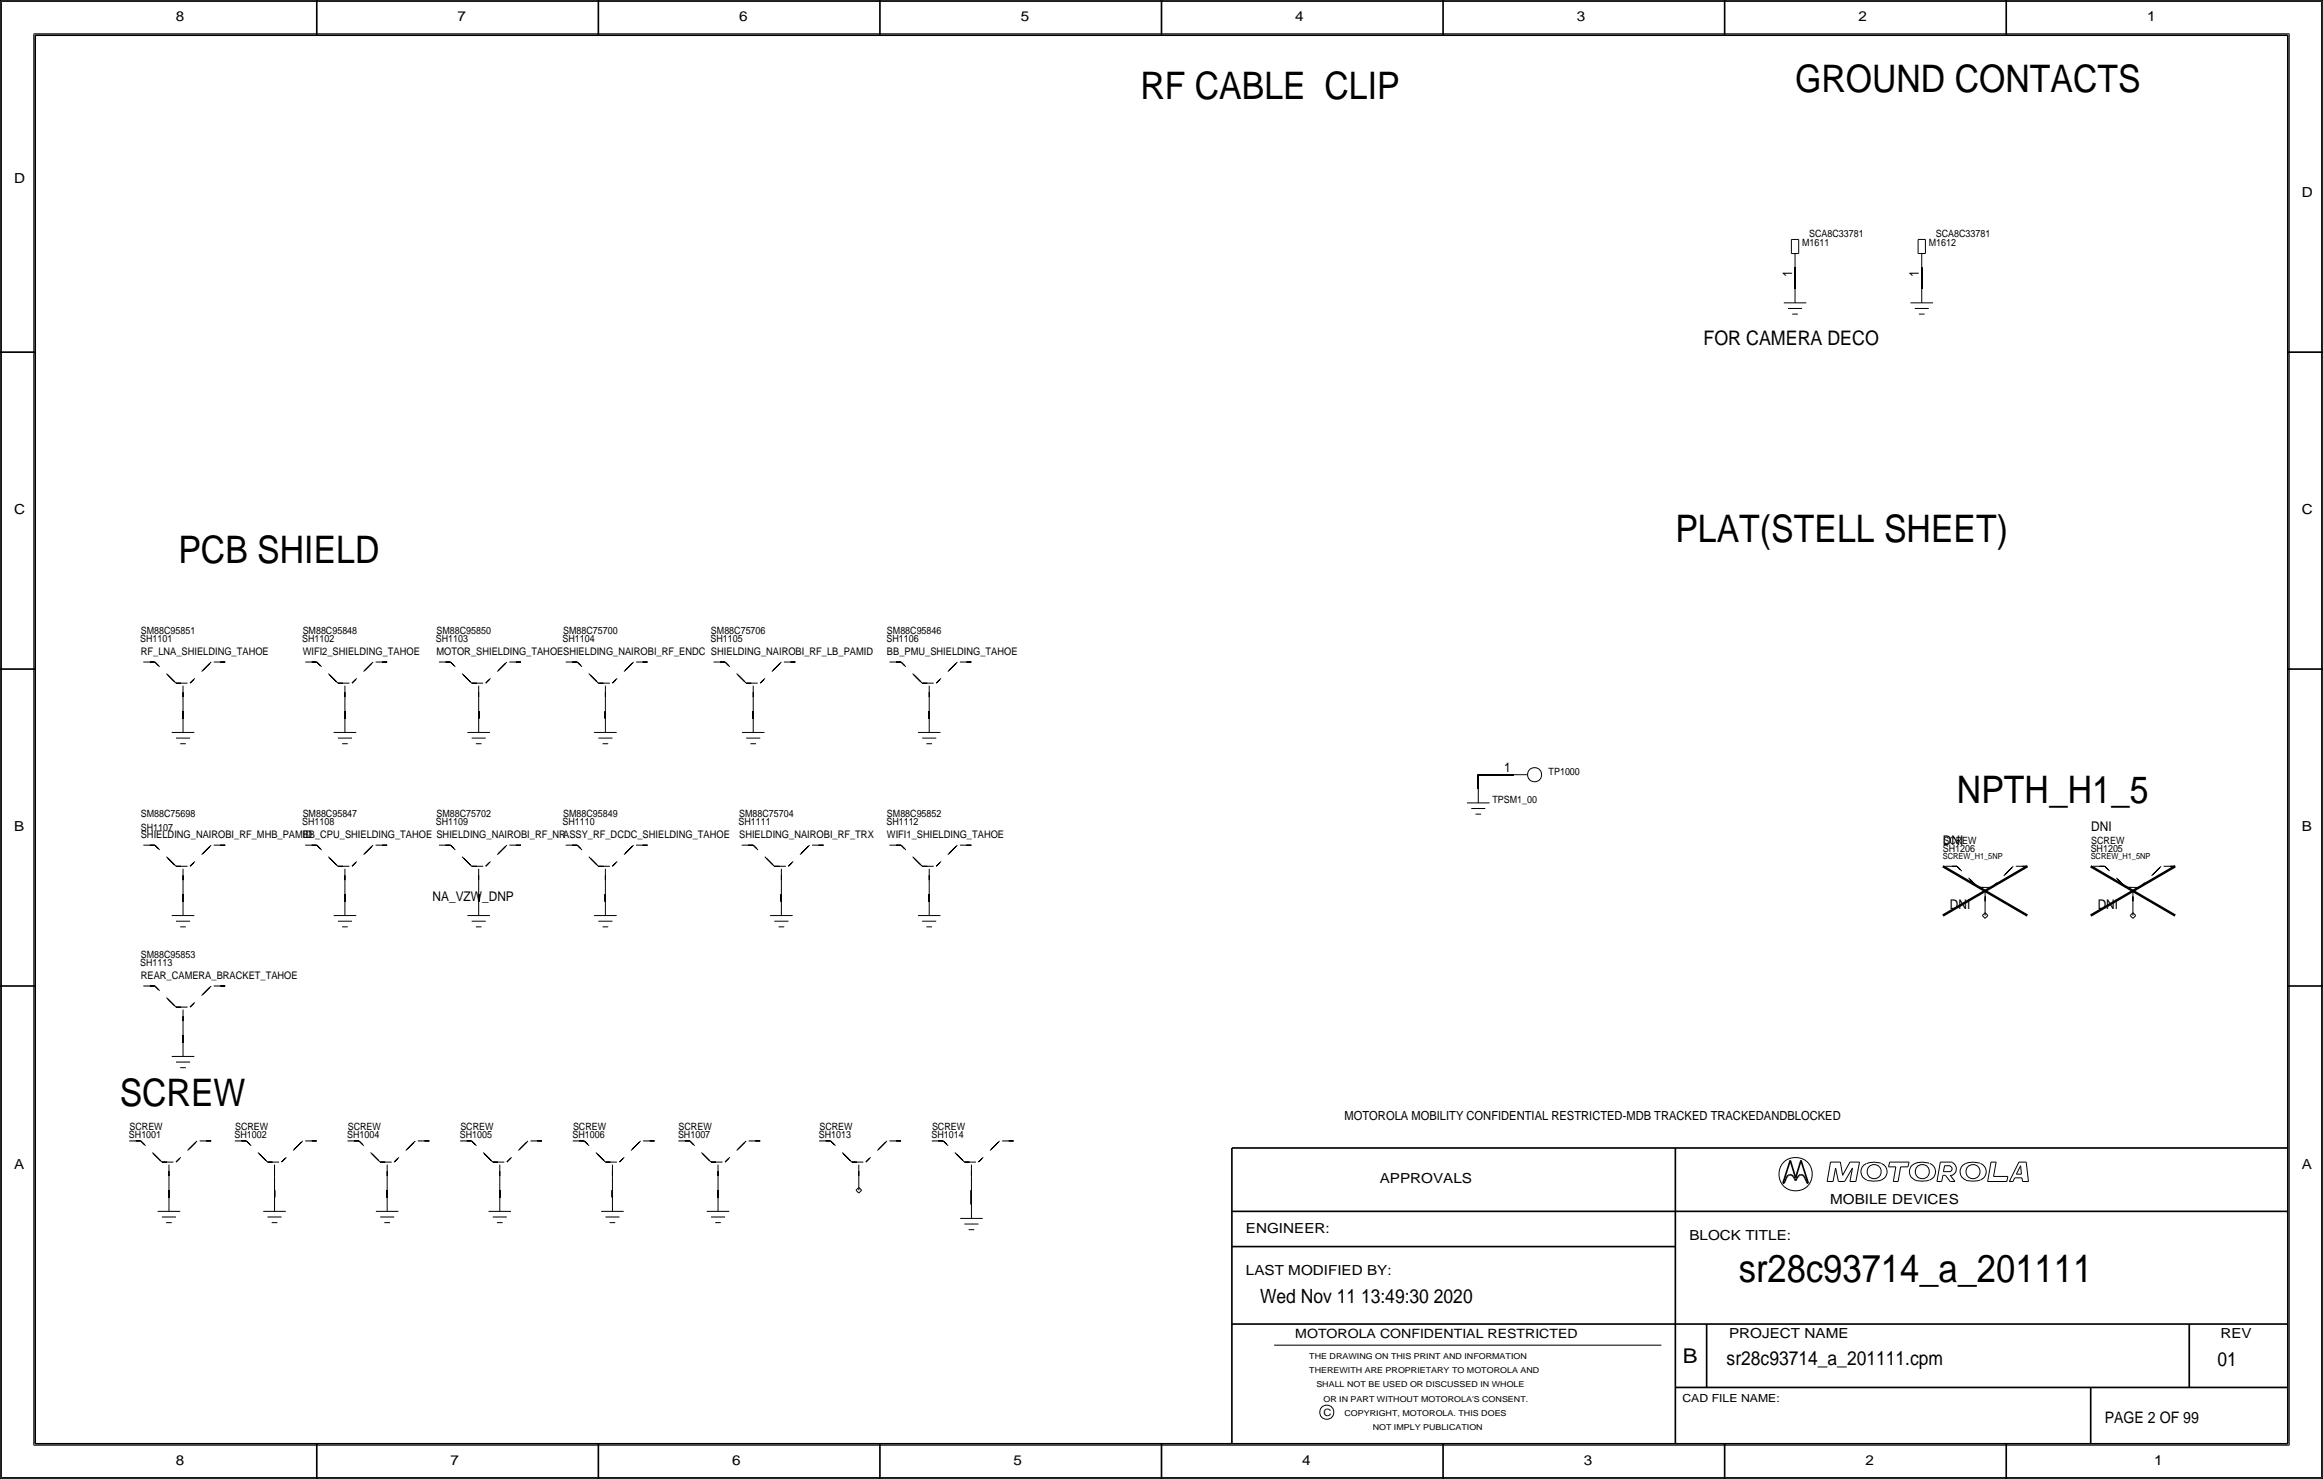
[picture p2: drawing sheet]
<svg xmlns="http://www.w3.org/2000/svg" width="419mm" height="267mm" viewBox="0 0 419 267" stroke-linecap="round" stroke-linejoin="round" font-family="sans-serif">
<defs><g id="words">
<text font-size="7" x="313.7" y="231.1">sr28c93714_a_201111</text>
<g font-size="6.8">
<text x="205.7" y="17.8">RF CABLE CLIP</text>
<text x="323.8" y="16.5">GROUND CONTACTS</text>
<text x="32.2" y="101.6">PCB SHIELD</text>
<text x="302.3" y="97.8">PLAT(STELL SHEET)</text>
<text x="353.1" y="144.8">NPTH_H1_5</text>
<text x="21.6" y="199.4">SCREW</text>
</g>
<text font-size="3.7" x="303.6" y="245.7">B</text>
<text font-size="3.6" x="307.3" y="62.2">FOR CAMERA DECO</text>
<g font-size="3.5">
<text x="227.3" y="234.9">Wed Nov 11 13:49:30 2020</text>
<text x="311.5" y="246.2">sr28c93714_a_201111.cpm</text>
<text x="400" y="246.4">01</text>
</g>
<text font-size="2.9" x="379.7" y="256.5">PAGE 2 OF 99</text>
<g font-size="2.5">
<text x="31.7" y="3.8">8</text>
<text x="82.6" y="3.8">7</text>
<text x="133.3" y="3.8">6</text>
<text x="184.1" y="3.8">5</text>
<text x="233.7" y="3.8">4</text>
<text x="284.5" y="3.8">3</text>
<text x="335.3" y="3.8">2</text>
<text x="387.3" y="3.8">1</text>
<text x="2.5" y="33">D</text>
<text x="415.3" y="35.6">D</text>
<text x="2.5" y="92.7">C</text>
<text x="415.3" y="92.7">C</text>
<text x="2.5" y="149.9">B</text>
<text x="415.3" y="149.9">B</text>
<text x="2.5" y="210.8">A</text>
<text x="248.9" y="213.4">APPROVALS</text>
<text x="415.3" y="210.8">A</text>
<text x="330.2" y="217.2">MOBILE DEVICES</text>
<text x="224.8" y="222.2">ENGINEER:</text>
<text x="304.8" y="223.5">BLOCK TITLE:</text>
<text x="224.8" y="229.9">LAST MODIFIED BY:</text>
<text x="312" y="241.2">PROJECT NAME</text>
<text x="400.6" y="241.3">REV</text>
<text x="31.7" y="264.2">8</text>
<text x="81.3" y="264.2">7</text>
<text x="132.1" y="264.2">6</text>
<text x="182.9" y="264.2">5</text>
<text x="234.9" y="264.2">4</text>
<text x="285.8" y="264.2">3</text>
<text x="336.5" y="264.2">2</text>
<text x="388.6" y="264.2">1</text>
</g>
<g font-size="2.4">
<text x="323.3" y="50" transform="rotate(-90 323.3 50)">1</text>
<text x="346.2" y="50" transform="rotate(-90 346.2 50)">1</text>
<text x="271.3" y="139.2">1</text>
<text x="377.3" y="149.9">DNI</text>
<text x="350.5" y="152.4">DNI</text>
<text x="78" y="162.6">NA_VZW_DNP</text>
<text x="351.8" y="163.8">DNI</text>
<text x="378.5" y="163.8">DNI</text>
</g>
<g font-size="2.3">
<text x="242.6" y="201.9">MOTOROLA MOBILITY CONFIDENTIAL RESTRICTED-MDB TRACKED TRACKEDANDBLOCKED</text>
<text x="233.7" y="241.3">MOTOROLA CONFIDENTIAL RESTRICTED</text>
</g>
<text font-size="2" x="303.5" y="252.7">CAD FILE NAME:</text>
<g font-size="1.9">
<text x="25.4" y="118.1">RF_LNA_SHIELDING_TAHOE</text>
<text x="54.6" y="118.1">WIFI2_SHIELDING_TAHOE</text>
<text x="78.7" y="118.1">MOTOR_SHIELDING_TAHOESHIELDING_NAIROBI_RF_ENDC SHIELDING_NAIROBI_RF_LB_PAMID</text>
<text x="160" y="118.1">BB_PMU_SHIELDING_TAHOE</text>
<text x="25.4" y="151.1">SHIELDING_NAIROBI_RF_MHB_PAMID</text>
<text x="54.6" y="151.1">BB_CPU_SHIELDING_TAHOE SHIELDING_NAIROBI_RF_NRASSY_RF_DCDC_SHIELDING_TAHOE</text>
<text x="133.3" y="151.1">SHIELDING_NAIROBI_RF_TRX</text>
<text x="160" y="151.1">WIFI1_SHIELDING_TAHOE</text>
<text x="25.4" y="176.5">REAR_CAMERA_BRACKET_TAHOE</text>
</g>
<g font-size="1.8">
<text x="325.1" y="44.4">M1611</text>
<text x="326.4" y="42.7">SCA8C33781</text>
<text x="348" y="44.4">M1612</text>
<text x="349.3" y="42.7">SCA8C33781</text>
<text x="25.3" y="115.8">SH1101</text>
<text x="25.4" y="114.3">SM88C95851</text>
<text x="54.5" y="115.8">SH1102</text>
<text x="54.6" y="114.3">SM88C95848</text>
<text x="78.6" y="115.8">SH1103</text>
<text x="78.7" y="114.3">SM88C95850</text>
<text x="101.5" y="115.8">SH1104</text>
<text x="101.6" y="114.3">SM88C75700</text>
<text x="128.2" y="115.8">SH1105</text>
<text x="128.3" y="114.3">SM88C75706</text>
<text x="159.9" y="115.8">SH1106</text>
<text x="160" y="114.3">SM88C95846</text>
<text x="279.4" y="139.7">TP1000</text>
<text x="25.4" y="149.9">SH1107</text>
<text x="25.4" y="147.3">SM88C75698</text>
<text x="54.5" y="148.8">SH1108</text>
<text x="54.6" y="147.3">SM88C95847</text>
<text x="78.6" y="148.8">SH1109</text>
<text x="78.7" y="147.3">SM88C75702</text>
<text x="101.5" y="148.8">SH1110</text>
<text x="101.6" y="147.3">SM88C95849</text>
<text x="133.2" y="148.8">SH1111</text>
<text x="133.4" y="147.3">SM88C75704</text>
<text x="159.9" y="148.8">SH1112</text>
<text x="160" y="147.3">SM88C95852</text>
<text x="269.2" y="144.8">TPSM1_00</text>
<text x="350.5" y="153.7">SH1206</text>
<text x="350.6" y="152.1">SCREW</text>
<text x="377.2" y="153.7">SH1205</text>
<text x="377.3" y="152.1">SCREW</text>
<text x="25.4" y="172.7">SM88C95853</text>
<text x="25.3" y="174.2">SH1113</text>
<text x="23.4" y="203.7">SCREW</text>
<text x="42.4" y="203.7">SCREW</text>
<text x="62.7" y="203.7">SCREW</text>
<text x="83.1" y="203.7">SCREW</text>
<text x="103.4" y="203.7">SCREW</text>
<text x="122.4" y="203.7">SCREW</text>
<text x="147.8" y="203.7">SCREW</text>
<text x="168.2" y="203.7">SCREW</text>
<text x="23.3" y="205.2">SH1001</text>
<text x="42.3" y="205.2">SH1002</text>
<text x="62.6" y="205.2">SH1004</text>
<text x="83" y="205.2">SH1005</text>
<text x="103.3" y="205.2">SH1006</text>
<text x="122.3" y="205.2">SH1007</text>
<text x="147.7" y="205.2">SH1013</text>
<text x="168" y="205.2">SH1014</text>
<text x="238.8" y="255.3">C</text>
</g>
<g font-size="1.5">
<text x="350.5" y="154.9">SCREW_H1_5NP</text>
<text x="377.2" y="154.9">SCREW_H1_5NP</text>
<text x="236.2" y="245.1">THE DRAWING ON THIS PRINT AND INFORMATION</text>
<text x="236.2" y="247.6">THEREWITH ARE PROPRIETARY TO MOTOROLA AND</text>
<text x="237.5" y="250.2">SHALL NOT BE USED OR DISCUSSED IN WHOLE</text>
<text x="238.8" y="252.7">OR IN PART WITHOUT MOTOROLA'S CONSENT.</text>
<text x="242.6" y="255.3">COPYRIGHT, MOTOROLA. THIS DOES</text>
<text x="247.6" y="257.8">NOT IMPLY PUBLICATION</text>
</g>
</g></defs>
<!-- layer: Nets -->
<g fill="none" stroke="#000" stroke-width=".18">
<path d="M323.8 48.3v3.8zM346.7 48.3v3.8zM33 128.3v1.2zM62.2 128.3v1.2zM86.4 128.3v1.2zM109.2 128.3v1.2zM135.9 128.3v1.2zM167.6 128.3v1.2zM266.7 139.7h6.3zM266.7 139.7v2.5zM33 161.3v1.3zM62.2 161.3v1.3z"/>
<path d="M86.4 161.3v1.3zM109.2 161.3v1.3zM141 161.3v1.3zM167.6 161.3v1.3zM33 186.7v1.3zM30.5 214.6v1.3zM49.5 214.6v1.3zM69.8 214.6v1.3zM90.2 214.6v1.3zM110.5 214.6v1.3zM129.5 214.6v1.3zM175.3 214.6v2.6z"/>
</g>
<!-- layer: Components -->
<g fill="none" stroke="#000" stroke-width=".18">
<path d="M321.8 54.6h4.1zM322.6 55.6h2.5zM323.2 43.2v2.5zM323.2 43.2h1.3zM323.2 45.7h1.3zM323.3 56.6h1.1zM323.8 45.7v2.6zM323.8 52.1v2.5zM324.5 43.2v2.5zM344.7 54.6h4zM345.4 55.6h2.6zM346 43.2v2.5z"/>
<path d="M346 43.2h1.4zM346.1 45.7h1.3zM346.2 56.6h1zM346.7 52.1v2.5zM346.7 45.7v2.6zM347.4 43.2v2.5zM31 132.1h4.1zM31.8 133.1h2.5zM32.5 134.1h1zM33 129.5v2.6zM33 125.7v2.6zM60.2 132.1h4.1z"/>
<path d="M61 133.1h2.5zM61.7 134.1h1zM62.2 129.5v2.6zM62.2 125.7v2.6zM84.3 132.1h4.1zM85.1 133.1h2.5zM85.9 134.1h1zM86.4 129.5v2.6zM86.4 125.7v2.6zM107.2 132.1h4.1zM108 133.1h2.5zM108.7 134.1h1z"/>
<path d="M109.2 129.5v2.6zM109.2 125.7v2.6zM133.9 132.1h4zM134.6 133.1h2.6zM135.4 134.1h1zM135.9 129.5v2.6zM135.9 125.7v2.6zM165.6 132.1h4.1zM166.4 133.1h2.5zM167.1 134.1h1zM167.6 129.5v2.6zM167.6 125.7v2.6z"/>
<path d="M273 139.7h2.6zM33 158.8v2.5zM62.2 158.8v2.5zM86.4 158.8v2.5zM109.2 158.8v2.5zM141 158.8v2.5zM167.6 158.8v2.5zM264.7 144.8h4zM265.4 145.8h2.6zM266.2 146.8h1zM266.7 142.2v2.6zM31 165.1h4.1z"/>
<path d="M31.8 166.1h2.5zM32.5 167.1h1zM33 162.6v2.5zM60.2 165.1h4.1zM61 166.1h2.5zM61.7 167.1h1zM62.2 162.6v2.5zM84.3 165.1h4.1zM85.1 166.1h2.5zM85.9 167.1h1zM86.4 162.6v2.5zM107.2 165.1h4.1z"/>
<path d="M108 166.1h2.5zM108.7 167.1h1zM109.2 162.6v2.5zM138.9 165.1h4.1zM139.7 166.1h2.5zM140.5 167.1h1zM141 162.6v2.5zM165.6 165.1h4.1zM166.4 166.1h2.5zM167.1 167.1h1zM167.6 162.6v2.5zM357.6 165.1l.5-.5z"/>
<path d="M357.6 165.1l.5 .5zM358.1 162.6v2.5zM358.1 164.6l.5 .5zM358.6 165.1l-.5 .5zM384.3 165.1l.5-.5zM384.3 165.1l.5 .5zM384.8 162.6v2.5zM384.8 164.6l.5 .5zM385.3 165.1l-.5 .5zM31 190.5h4.1zM31.8 191.5h2.5zM32.5 192.5h1z"/>
<path d="M33 188v2.5zM33 184.2v2.5zM28.4 218.4h4.1zM29.2 219.5h2.5zM30.5 215.9v2.5zM30.5 212.1v2.5zM47.5 218.4h4.1zM48.3 219.5h2.5zM49.5 212.1v2.5zM49.5 215.9v2.5zM67.8 218.4h4.1zM68.6 219.5h2.5z"/>
<path d="M69.8 215.9v2.5zM69.8 212.1v2.5zM88.1 218.4h4.1zM88.9 219.5h2.5zM90.2 212.1v2.5zM90.2 215.9v2.5zM108.5 218.4h4zM109.2 219.5h2.6zM110.5 215.9v2.5zM110.5 212.1v2.5zM127.5 218.4h4.1zM128.3 219.5h2.5z"/>
<path d="M129.5 215.9v2.5zM129.5 212.1v2.5zM154.4 214.6l.5-.5zM154.4 214.6l.5 .5zM154.9 212.1v2.5zM154.9 214.1l.5 .5zM155.4 214.6l-.5 .5zM173.2 219.7h4.1zM175.3 217.2v2.5zM175.3 212.1v2.5zM30 220.5h1zM49 220.5h1z"/>
<path d="M69.3 220.5h1.1zM89.7 220.5h1zM110 220.5h1zM129 220.5h1zM174 220.7h2.5zM174.8 221.7h1z"/>
<circle cx="276.9" cy="139.7" r="1.28"/>
</g>
<g fill="none" stroke="#000" stroke-width=".18" stroke-dasharray="2.1" stroke-linecap="butt">
<path d="M25.4 119.4h2.5zM27.9 119.4l3.8 3.8zM38.1 119.4l-3.8 3.8zM38.1 119.4h2.5zM54.6 119.4h2.5zM57.2 119.4l3.8 3.8zM67.3 119.4l-3.8 3.8zM67.3 119.4h2.5zM78.7 119.4h2.6zM81.3 119.4l3.8 3.8zM91.4 119.4l-3.8 3.8zM91.4 119.4h2.6z"/>
<path d="M101.6 119.4h2.5zM104.1 119.4l3.8 3.8zM114.3 119.4l-3.8 3.8zM114.3 119.4h2.5zM128.3 119.4h2.5zM130.8 119.4l3.8 3.8zM141 119.4h2.5zM160 119.4h2.6zM162.6 119.4l3.8 3.8zM172.7 119.4l-3.8 3.8zM172.7 119.4h2.6zM31.7 123.2h2.6z"/>
<path d="M33 123.2v2.5zM61 123.2h2.5zM62.2 123.2v2.5zM85.1 123.2h2.5zM86.4 123.2v2.5zM107.9 123.2h2.6zM109.2 123.2v2.5zM134.6 123.2h2.6zM135.9 123.2v2.5zM137.2 123.2l3.8-3.8zM166.4 123.2h2.5zM167.6 123.2v2.5z"/>
<path d="M25.4 152.4h2.5zM27.9 152.4l3.8 3.8zM31.7 156.2h2.6zM33 156.2v2.6zM38.1 152.4l-3.8 3.8zM38.1 152.4h2.5zM54.6 152.4h2.5zM57.2 152.4l3.8 3.8zM61 156.2h2.5zM62.2 156.2v2.6zM67.3 152.4l-3.8 3.8zM67.3 152.4h2.5z"/>
<path d="M78.7 152.4h2.6zM81.3 152.4l3.8 3.8zM85.1 156.2h2.5zM86.4 156.2v2.6zM91.4 152.4l-3.8 3.8zM91.4 152.4h2.6zM101.6 152.4h2.5zM104.1 152.4l3.8 3.8zM107.9 156.2h2.6zM109.2 156.2v2.6zM114.3 152.4l-3.8 3.8zM114.3 152.4h2.5z"/>
<path d="M133.4 152.4h2.5zM135.9 152.4l3.8 3.8zM139.7 156.2h2.5zM141 156.2v2.6zM146 152.4l-3.8 3.8zM146.1 152.4h2.5zM160 152.4h2.6zM162.6 152.4l3.8 3.8zM166.4 156.2h2.5zM167.6 156.2v2.6zM172.7 152.4l-3.8 3.8zM172.7 152.4h2.6z"/>
<path d="M350.5 156.2h2.6zM353.1 156.2l3.8 3.8zM363.2 156.2l-3.8 3.8zM363.2 156.2h2.6zM377.2 156.2h2.5zM379.7 156.2l3.8 3.8zM389.9 156.2l-3.8 3.8zM389.9 156.2h2.5zM25.4 177.8h2.5zM27.9 177.8l3.8 3.8zM38.1 177.8l-3.8 3.8zM38.1 177.8h2.5z"/>
<path d="M356.9 160h2.5zM358.1 160v2.6zM383.5 160h2.6zM384.8 160v2.6zM31.7 181.6h2.6zM33 181.6v2.5zM22.9 205.7h2.5zM25.4 205.7l3.8 3.9zM29.2 209.6h2.5zM30.5 209.6v2.5zM35.6 205.7l-3.8 3.8zM35.6 205.7h2.5z"/>
<path d="M41.9 205.7h2.5zM44.5 205.7l3.8 3.9zM48.3 209.6h2.5zM49.5 209.6v2.5zM54.6 205.7l-3.8 3.8zM54.6 205.7h2.5zM62.2 205.7h2.6zM64.8 205.7l3.8 3.9zM68.6 209.6h2.5zM69.8 209.6v2.5zM74.9 205.7l-3.8 3.8zM74.9 205.7h2.6z"/>
<path d="M82.6 205.7h2.5zM85.1 205.7l3.8 3.9zM88.9 209.6h2.5zM90.2 209.6v2.5zM95.2 205.7l-3.8 3.8zM95.3 205.7h2.5zM102.9 205.7h2.5zM105.4 205.7l3.8 3.9zM109.2 209.6h2.6zM110.5 209.6v2.5zM115.6 205.7l-3.8 3.8zM115.6 205.7h2.5z"/>
<path d="M121.9 205.7h2.6zM124.5 205.7l3.8 3.9zM128.3 209.6h2.5zM129.5 209.6v2.5zM134.6 205.7l-3.8 3.8zM134.6 205.7h2.6zM147.3 205.7h2.6zM149.9 205.7l3.8 3.9zM153.7 209.6h2.5zM154.9 209.6v2.5zM160 205.7l-3.8 3.8zM160 205.7h2.6z"/>
<path d="M167.6 205.7h2.6zM170.2 205.7l3.8 3.9zM174 209.6h2.5zM175.3 209.6v2.5zM180.3 205.7l-3.8 3.8zM180.3 205.7h2.6z"/>
</g>
<path d="M350.5 156.2l15.3 8.9zM377.2 156.2l15.2 8.9zM350.5 165.1l15.3-8.9zM377.2 165.1l15.2-8.9z" fill="none" stroke="#000" stroke-width=".45"/>
<!-- layer: Page Border and Title Block -->
<g fill="none" stroke="#000" stroke-width=".3">
<path d="M0 0h419.1zM0 0v266.7zM6.3 6.4h406.4zM6.3 6.4v254zM57.1 0v6.3zM107.9 0v6.3zM158.7 0v6.3zM209.5 0v6.4zM260.3 0v6.3zM311.1 0v6.3zM361.9 0v6.3zM412.7 6.4v254z"/>
<path d="M419.1 0v266.7zM0 63.5h6.3zM412.7 63.5h6.4zM0 120.7h6.3zM412.7 120.7h6.4zM0 177.8h6.3zM412.7 177.8h6.4zM222.2 207v53.3zM222.2 207h190.5zM222.2 218.4h190.5zM302.3 207v53.3zM321.7 213.4h.2z"/>
<path d="M322 213.1l-.1 .3zM322.2 212.5l-.2 .6zM322.4 212.1l-.2 .4zM322.6 211.9l.3-.1zM322.6 211.9l-.2 .2zM322.9 211.8h.2zM323 209.2l-1.3 4.2zM323 209.2l1 3.2zM323.1 211.8l.2 .1zM323.3 211.9l.2 .2zM323.5 212.1l.2 .4zM323.7 212.5l.3 .4z"/>
<path d="M324.2 212.5l-.2 .4zM324.4 212.1l-.2 .4zM324.6 211.9l.2-.1zM324.6 211.9l-.2 .2zM324.8 211.8h.3zM324.9 209.2l1.3 4.2zM324.9 209.2l-.9 3.2zM325.1 211.8l.2 .1zM325.3 211.9l.2 .2zM325.5 212.1l.2 .4zM325.7 212.5l.2 .6zM325.9 213.1l.1 .3z"/>
<path d="M326 213.4h.2zM222.2 238.8h190.5zM222.2 224.8h80.1zM307.9 238.8v11.4zM395 238.8v11.4zM302.3 250.2h110.4zM377.2 250.2v10.1zM0 266.7h419.1zM6.3 260.3h406.4zM57.1 260.3v6.4zM107.9 260.3v6.4zM158.7 260.3v6.4z"/>
<path d="M209.5 260.3v6.4zM260.3 260.3v6.4zM311.1 260.3v6.4zM361.9 260.3v6.4z"/>
</g>
<g fill="none" stroke="#000" stroke-width=".18">
<path d="M.3 .3h418.5zM.3 .3v266.1zM6.1 6.1v254.5zM6.1 6.1h406.9zM413 6.1v254.5zM418.8 .3v266.1zM329.6 213.1h1.1zM330.3 209.6h1.7zM330.3 209.5l-.7 3.6zM331.2 210.6l-.5 2.5zM331.2 210.6l.5 2.5zM331.7 213.1h1.1z"/>
<path d="M332 209.5l.4 2.4zM333.8 209.6l-1.4 2.3zM333.8 213.1h1zM333.8 209.6h1.7zM334.2 210.6l-.4 2.5zM334.2 210.6l-1.4 2.5zM335.5 209.6l-.7 3.5zM336.8 209.8a1.6 1.6 0 0 0-1.1 1.5 1.6 1.6 0 0 0 1.1 1.5M339.3 209.8l-.1-.1a4 4 0 0 0-2.4 .1M339.4 209.8a1.59 1.59 0 0 1 1.1 1.5 1.59 1.59 0 0 1-1.1 1.5 5.1 5.1 0 0 1-2.5 .1M340.7 210.4h1.3zM340.9 209.6h3.5z"/>
<path d="M340.9 209.5l-.2 .9zM341.6 213.1h.8zM342 210.4l-.4 2.7zM342.9 210.4l-.5 2.7zM342.9 210.4h1.3zM344.4 209.5l-.2 .9zM348 209.8a3.1 3.1 0 0 0-3.3 .6 1.62 1.62 0 0 0 .8 2.4M348.1 212.8a5.1 5.1 0 0 1-2.6 .1M348.1 209.8a1.59 1.59 0 0 1 1.1 1.5 1.59 1.59 0 0 1-1.1 1.5M349.5 213.1h.8zM350.1 209.6h2.1zM350.1 209.5l-.6 3.6z"/>
<path d="M350.5 211.9l-.2 1.2zM350.5 211.9h.5zM350.6 211.3h1.2zM350.8 210.2l-.2 1.1zM350.8 210.2h1zM351 211.9l.8 1.2zM351.8 210.3a.5 .5 0 0 1 .4 .5 .5 .5 0 0 1-.4 .5M351.8 213.1h.9zM351.8 211.9l.9 1.2zM351.8 211.9h.4zM352.2 209.7a1.24 1.24 0 0 1 .8 1.1 1.24 1.24 0 0 1-.8 1.1M357.2 209.8a3.1 3.1 0 0 0-3.3 .6 1.62 1.62 0 0 0 .8 2.4"/>
<path d="M357.2 212.8a5.1 5.1 0 0 1-2.5 .1M357.3 209.8a1.59 1.59 0 0 1 1 1.5 1.59 1.59 0 0 1-1 1.5M358.6 213.1h3.5zM359.2 209.6l-.6 3.5zM359.2 209.6h.9zM359.7 212.1h2.6zM360.1 209.6l-.4 2.5zM362.3 212.1l-.2 1zM362.5 213.1h.7zM363.5 212.4l-.3 .7zM363.5 212.4h1.3zM363.8 211.7h.9z"/>
<path d="M364.2 209.6l-1.7 3.5zM364.2 209.6h1.4zM364.5 210.2l-.7 1.5zM364.5 210.2l.2 1.5zM364.8 212.4l.1 .7zM364.9 213.1h1.1zM365.6 209.6l.4 3.5zM229.9 242.6h69.8zM.3 266.4h418.5zM6.1 260.6h406.9z"/>
<circle cx="324" cy="211.8" r="3"/>
<circle cx="338.1" cy="211.3" r="1.28"/>
<circle cx="346.8" cy="211.3" r="1.28"/>
<circle cx="356" cy="211.3" r="1.28"/>
<circle cx="239.4" cy="254.7" r="1.28"/>
</g>
<use href="#words"/>
</svg>
